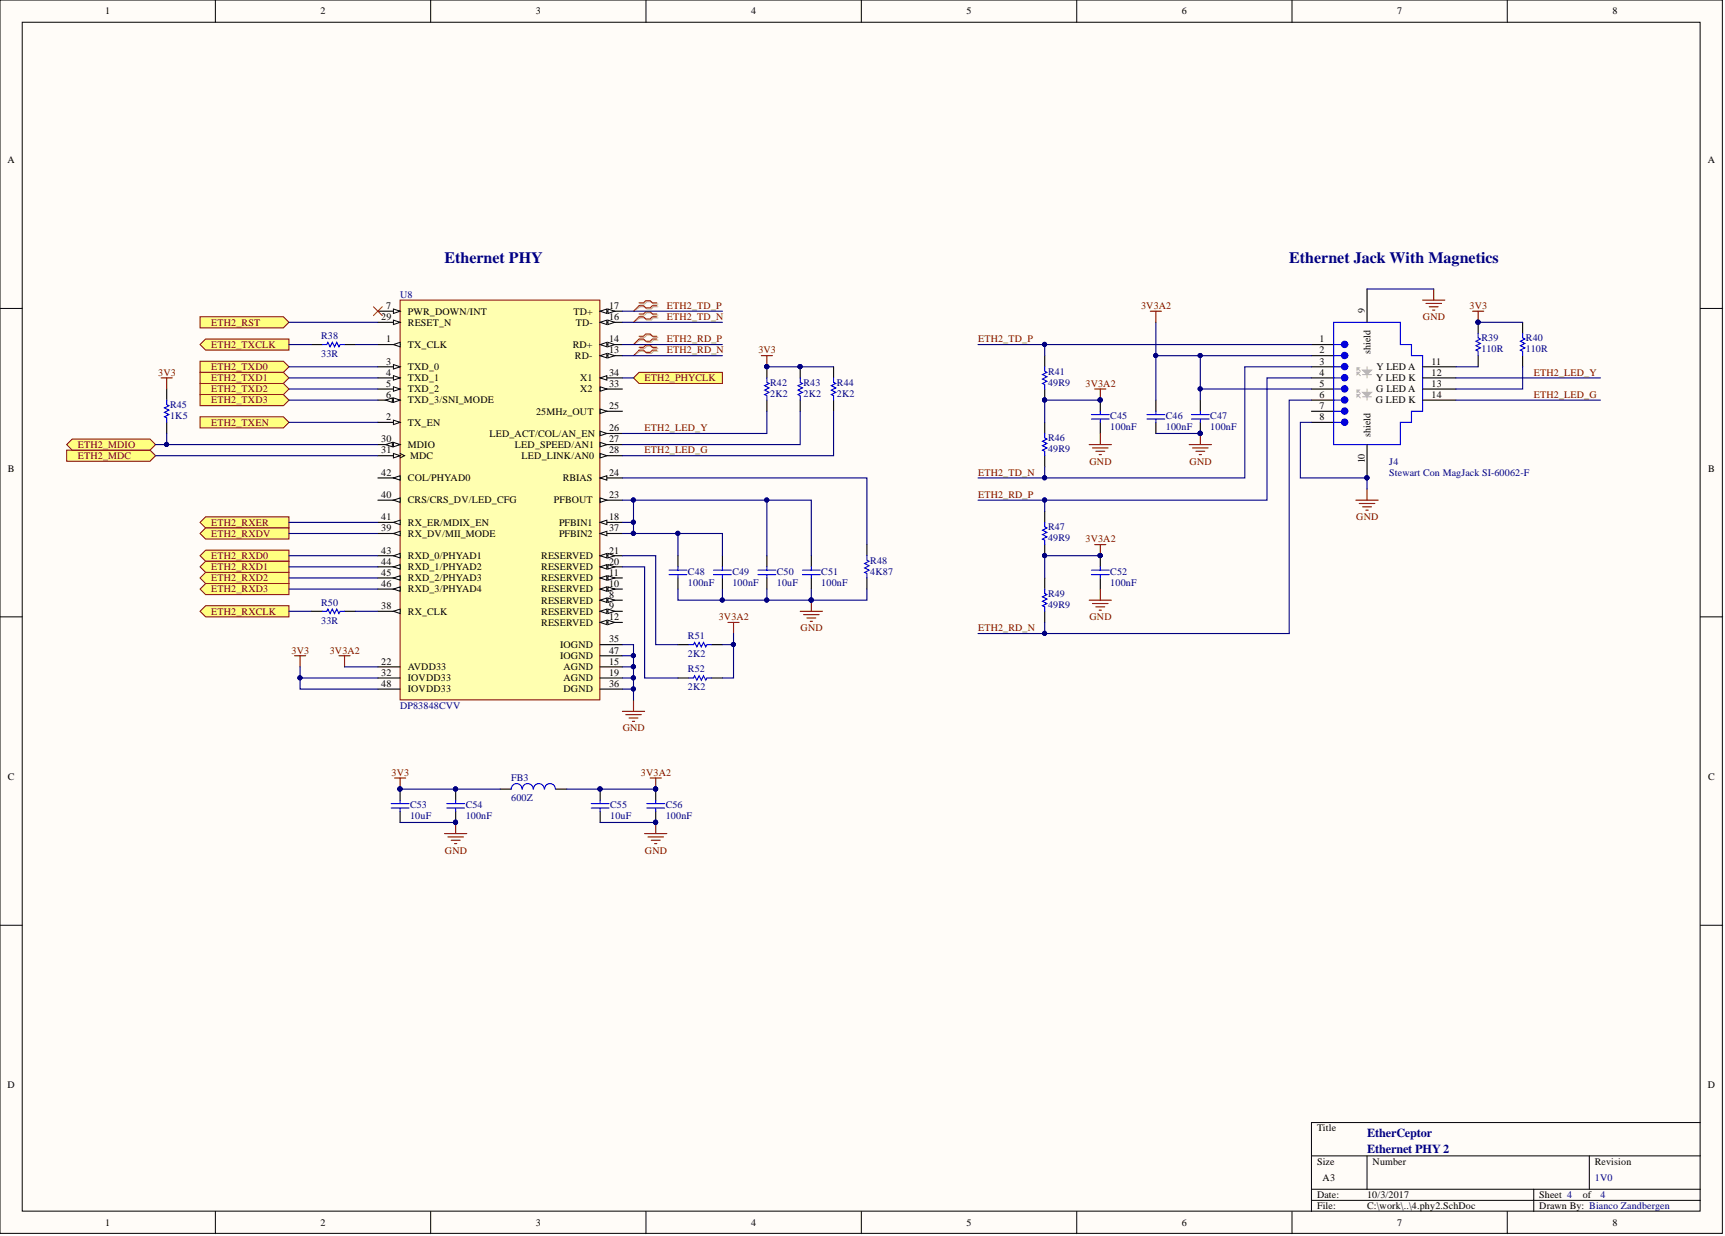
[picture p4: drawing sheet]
<svg xmlns="http://www.w3.org/2000/svg" width="393mm" height="282mm" viewBox="0 0 393 282" stroke-linecap="round" stroke-linejoin="round" font-family="sans-serif">
<defs><g id="words">
<g font-size="3.6" fill="#000080">
<text x="101.4" y="60.1">Ethernet PHY</text>
<text x="294" y="60.1">Ethernet Jack With Magnetics</text>
</g>
<g font-size="2.8" fill="#000080">
<text x="311.7" y="259.2">EtherCeptor</text>
<text x="311.7" y="263">Ethernet PHY 2</text>
</g>
<g font-size="2.3">
<text x="24" y="3.3">1</text>
<text x="73.1" y="3.3">2</text>
<text x="122.2" y="3.3">3</text>
<text x="171.3" y="3.3">4</text>
<text x="220.4" y="3.3">5</text>
<text x="269.5" y="3.3">6</text>
<text x="318.6" y="3.3">7</text>
<text x="367.7" y="3.3">8</text>
<text x="1.7" y="37.2">A</text>
<text x="389.4" y="37.2">A</text>
<text x="88" y="70.5">7</text>
<text x="93" y="71.7">PWR_DOWN/INT</text>
<text x="130.8" y="71.7">TD+</text>
<text x="138.9" y="70.5">17</text>
<text x="311.2" y="71.5" transform="rotate(-90 311.2 71.5)">9</text>
<text x="86.9" y="73">29</text>
<text x="93" y="74.3">RESET_N</text>
<text x="131.3" y="74.3">TD-</text>
<text x="138.9" y="73">16</text>
<text x="88" y="78.1">1</text>
<text x="88" y="83.1">3</text>
<text x="93" y="79.3">TX_CLK</text>
<text x="130.6" y="79.3">RD+</text>
<text x="131.1" y="81.9">RD-</text>
<text x="138.9" y="80.6">13</text>
<text x="138.9" y="78.1">14</text>
<text x="300.9" y="80.6">2</text>
<text x="300.9" y="83.1">3</text>
<text x="300.9" y="78.1">1</text>
<text x="312.5" y="80.8" transform="rotate(-90 312.5 80.8)">shield</text>
<text x="326.4" y="83.1">11</text>
<text x="88" y="85.7">4</text>
<text x="88" y="88.2">5</text>
<text x="93" y="84.4">TXD_0</text>
<text x="93" y="86.9">TXD_1</text>
<text x="93" y="89.5">TXD_2</text>
<text x="132.3" y="86.9">X1</text>
<text x="132.3" y="89.5">X2</text>
<text x="138.9" y="85.7">34</text>
<text x="138.9" y="88.2">33</text>
<text x="300.9" y="85.7">4</text>
<text x="300.9" y="88.2">5</text>
<text x="313.8" y="86.9">Y LED K</text>
<text x="313.8" y="89.5">G LED A</text>
<text x="313.9" y="84.4">Y LED A</text>
<text x="326.4" y="85.7">12</text>
<text x="326.4" y="88.2">13</text>
<text x="88" y="95.8">2</text>
<text x="88" y="90.7">6</text>
<text x="93" y="92">TXD_3/SNI_MODE</text>
<text x="122.2" y="94.5">25MHz_OUT</text>
<text x="138.9" y="93.3">25</text>
<text x="300.9" y="90.7">6</text>
<text x="300.9" y="93.3">7</text>
<text x="300.9" y="95.8">8</text>
<text x="313.7" y="92">G LED K</text>
<text x="326.4" y="90.7">14</text>
<text x="86.9" y="100.9">30</text>
<text x="93" y="97.1">TX_EN</text>
<text x="111.6" y="99.6">LED_ACT/COL/AN_EN</text>
<text x="138.9" y="100.9">27</text>
<text x="138.9" y="98.3">26</text>
<text x="312.5" y="99.6" transform="rotate(-90 312.5 99.6)">shield</text>
<text x="1.8" y="107.6">B</text>
<text x="86.9" y="103.4">31</text>
<text x="93" y="102.1">MDIO</text>
<text x="93.5" y="104.7">MDC</text>
<text x="117.4" y="102.1">LED_SPEED/AN1</text>
<text x="118.9" y="104.7">LED_LINK/AN0</text>
<text x="138.9" y="103.4">28</text>
<text x="311.2" y="105.7" transform="rotate(-90 311.2 105.7)">10</text>
<text x="389.5" y="107.6">B</text>
<text x="86.9" y="113.6">40</text>
<text x="86.9" y="108.5">42</text>
<text x="93" y="109.8">COL/PHYAD0</text>
<text x="128.3" y="109.8">RBIAS</text>
<text x="138.9" y="108.5">24</text>
<text x="138.9" y="113.6">23</text>
<text x="86.9" y="118.6">41</text>
<text x="93" y="119.9">RX_ER/MDIX_EN</text>
<text x="93" y="114.8">CRS/CRS_DV/LED_CFG</text>
<text x="126.3" y="114.8">PFBOUT</text>
<text x="127.5" y="119.9">PFBIN1</text>
<text x="138.9" y="118.6">18</text>
<text x="86.9" y="121.2">39</text>
<text x="93" y="122.4">RX_DV/MII_MODE</text>
<text x="127.5" y="122.4">PFBIN2</text>
<text x="138.9" y="121.2">37</text>
<text x="86.9" y="126.2">43</text>
<text x="86.9" y="128.8">44</text>
<text x="86.9" y="131.3">45</text>
<text x="93" y="127.5">RXD_0/PHYAD1</text>
<text x="93" y="130">RXD_1/PHYAD2</text>
<text x="123.4" y="130">RESERVED</text>
<text x="123.4" y="127.5">RESERVED</text>
<text x="138.9" y="131.3">11</text>
<text x="138.9" y="128.8">20</text>
<text x="138.9" y="126.2">21</text>
<text x="86.9" y="133.8">46</text>
<text x="93" y="132.6">RXD_2/PHYAD3</text>
<text x="93" y="135.1">RXD_3/PHYAD4</text>
<text x="123.4" y="137.6">RESERVED</text>
<text x="123.4" y="135.1">RESERVED</text>
<text x="123.4" y="132.6">RESERVED</text>
<text x="138.9" y="136.4">8</text>
<text x="138.9" y="133.8">10</text>
<text x="86.9" y="138.9">38</text>
<text x="93" y="140.2">RX_CLK</text>
<text x="123.4" y="140.2">RESERVED</text>
<text x="123.4" y="142.7">RESERVED</text>
<text x="138.9" y="138.9">9</text>
<text x="138.9" y="141.4">12</text>
<text x="127.7" y="147.8">IOGND</text>
<text x="138.9" y="146.5">35</text>
<text x="138.9" y="149">47</text>
<text x="86.9" y="154.1">32</text>
<text x="86.9" y="151.6">22</text>
<text x="93" y="155.4">IOVDD33</text>
<text x="93" y="152.8">AVDD33</text>
<text x="127.7" y="150.3">IOGND</text>
<text x="128.5" y="152.8">AGND</text>
<text x="128.5" y="155.4">AGND</text>
<text x="138.9" y="151.6">15</text>
<text x="138.9" y="154.1">19</text>
<text x="86.9" y="156.6">48</text>
<text x="93" y="157.9">IOVDD33</text>
<text x="128.5" y="157.9">DGND</text>
<text x="138.9" y="156.6">36</text>
<text x="1.8" y="177.8">C</text>
<text x="389.5" y="177.8">C</text>
<text x="1.7" y="248.2">D</text>
<text x="389.4" y="248.2">D</text>
<text x="300.3" y="258">Title</text>
<text x="300.3" y="265.6">Size</text>
<text x="301.6" y="269.4">A3</text>
<text x="313" y="265.6">Number</text>
<text x="363.7" y="265.6">Revision</text>
<text x="300.3" y="273.2">Date:</text>
<text x="300.3" y="275.8">File:</text>
<text x="311.7" y="273.2">10/3/2017</text>
<text x="311.7" y="275.8">C:\work\..\4.phy2.SchDoc</text>
<text x="351" y="273.2">Sheet 4</text>
<text x="351" y="275.8">Drawn By: Bianco Zandbergen</text>
<text x="360.9" y="273.2">of</text>
<text x="24" y="279.6">1</text>
<text x="73.1" y="279.6">2</text>
<text x="122.2" y="279.6">3</text>
<text x="171.3" y="279.6">4</text>
<text x="220.4" y="279.6">5</text>
<text x="269.5" y="279.6">6</text>
<text x="318.6" y="279.6">7</text>
<text x="367.7" y="279.6">8</text>
</g>
<g font-size="2.3" fill="#000080">
<text x="91.2" y="67.9">U8</text>
<text x="73.2" y="77.3">R38</text>
<text x="337.8" y="77.8">R39</text>
<text x="348" y="77.8">R40</text>
<text x="73.2" y="81.4">33R</text>
<text x="337.8" y="80.4">110R</text>
<text x="348" y="80.4">110R</text>
<text x="175.6" y="88">R42</text>
<text x="183.2" y="88">R43</text>
<text x="190.8" y="88">R44</text>
<text x="239" y="88">49R9</text>
<text x="239" y="85.4">R41</text>
<text x="38.8" y="95.6">1K5</text>
<text x="38.8" y="93">R45</text>
<text x="175.6" y="90.5">2K2</text>
<text x="183.2" y="90.5">2K2</text>
<text x="190.8" y="90.5">2K2</text>
<text x="253.2" y="95.6">C45</text>
<text x="265.8" y="95.6">C46</text>
<text x="276" y="95.6">C47</text>
<text x="239" y="100.6">R46</text>
<text x="253.2" y="98.1">100nF</text>
<text x="265.8" y="98.1">100nF</text>
<text x="276" y="98.1">100nF</text>
<text x="239" y="103.2">49R9</text>
<text x="316.8" y="106">J4</text>
<text x="316.8" y="108.5">Stewart Con MagJack SI-60062-F</text>
<text x="239" y="123.4">49R9</text>
<text x="239" y="120.9">R47</text>
<text x="156.9" y="131">C48</text>
<text x="167" y="131">C49</text>
<text x="177.1" y="131">C50</text>
<text x="187.3" y="131">C51</text>
<text x="198.4" y="131">4K87</text>
<text x="198.4" y="128.5">R48</text>
<text x="253.2" y="131">C52</text>
<text x="156.9" y="133.6">100nF</text>
<text x="167" y="133.6">100nF</text>
<text x="177.1" y="133.6">10uF</text>
<text x="187.3" y="133.6">100nF</text>
<text x="239" y="136.1">R49</text>
<text x="253.2" y="133.6">100nF</text>
<text x="73.2" y="142.2">33R</text>
<text x="73.2" y="138.1">R50</text>
<text x="239" y="138.6">49R9</text>
<text x="156.9" y="149.8">2K2</text>
<text x="156.9" y="145.7">R51</text>
<text x="156.9" y="153.3">R52</text>
<text x="91.2" y="161.7">DP83848CVV</text>
<text x="156.9" y="157.4">2K2</text>
<text x="116.6" y="178.2">FB3</text>
<text x="93.5" y="184.3">C53</text>
<text x="106.2" y="184.3">C54</text>
<text x="116.6" y="182.8">600Z</text>
<text x="139.1" y="184.3">C55</text>
<text x="151.8" y="184.3">C56</text>
<text x="93.5" y="186.8">10uF</text>
<text x="106.2" y="186.8">100nF</text>
<text x="139.1" y="186.8">10uF</text>
<text x="151.8" y="186.8">100nF</text>
<text x="363.7" y="269.4">1V0</text>
<text x="364.9" y="273.2">4</text>
</g>
<g font-size="2.3" fill="#800000">
<text x="152.1" y="70.5">ETH2_TD_P</text>
<text x="260.2" y="70.5">3V3A2</text>
<text x="335.1" y="70.5">3V3</text>
<text x="48.2" y="74.3">ETH2_RST</text>
<text x="152.1" y="73">ETH2_TD_N</text>
<text x="324.5" y="73">GND</text>
<text x="48.2" y="79.3">ETH2_TXCLK</text>
<text x="152.1" y="78.1">ETH2_RD_P</text>
<text x="152.1" y="80.6">ETH2_RD_N</text>
<text x="172.9" y="80.6">3V3</text>
<text x="223" y="78.1">ETH2_TD_P</text>
<text x="36.1" y="85.7">3V3</text>
<text x="48.2" y="84.4">ETH2_TXD0</text>
<text x="48.2" y="86.9">ETH2_TXD1</text>
<text x="48.2" y="89.5">ETH2_TXD2</text>
<text x="147" y="86.9">ETH2_PHYCLK</text>
<text x="247.5" y="88.2">3V3A2</text>
<text x="349.7" y="85.7">ETH2_LED_Y</text>
<text x="48.2" y="92">ETH2_TXD3</text>
<text x="349.7" y="90.7">ETH2_LED_G</text>
<text x="48.2" y="97.1">ETH2_TXEN</text>
<text x="147" y="98.3">ETH2_LED_Y</text>
<text x="17.7" y="104.7">ETH2_MDC</text>
<text x="17.7" y="102.1">ETH2_MDIO</text>
<text x="147" y="103.4">ETH2_LED_G</text>
<text x="248.4" y="106">GND</text>
<text x="271.3" y="106">GND</text>
<text x="223" y="108.5">ETH2_TD_N</text>
<text x="223" y="113.6">ETH2_RD_P</text>
<text x="48.2" y="119.9">ETH2_RXER</text>
<text x="309.3" y="118.6">GND</text>
<text x="48.2" y="122.4">ETH2_RXDV</text>
<text x="247.5" y="123.7">3V3A2</text>
<text x="48.2" y="127.5">ETH2_RXD0</text>
<text x="48.2" y="130">ETH2_RXD1</text>
<text x="48.2" y="132.6">ETH2_RXD2</text>
<text x="48.2" y="135.1">ETH2_RXD3</text>
<text x="48.2" y="140.2">ETH2_RXCLK</text>
<text x="163.9" y="141.4">3V3A2</text>
<text x="182.6" y="144">GND</text>
<text x="223" y="144">ETH2_RD_N</text>
<text x="248.4" y="141.4">GND</text>
<text x="66.5" y="149">3V3</text>
<text x="75.2" y="149">3V3A2</text>
<text x="142" y="166.8">GND</text>
<text x="89.3" y="176.9">3V3</text>
<text x="146.1" y="176.9">3V3A2</text>
<text x="101.5" y="194.7">GND</text>
<text x="147.1" y="194.7">GND</text>
</g>
</g></defs>
<g fill="#fffcf8" stroke="#000" stroke-width=".23">
<path d="M0 0h392.7v281.3h-392.7z"/>
<path d="M5.1 5.1h382.6v271.1h-382.6z"/>
</g>
<g fill="none" stroke="#000" stroke-width=".23">
<path d="M49.1 0v5.1M98.2 0v5.1M147.3 0v5.1M196.4 0v5.1M245.5 0v5.1M294.6 0v5.1M343.7 0v5.1M0 70.3h5.1M387.7 70.3h5.1M0 140.7h5.1M387.7 140.7h5.1M0 211h5.1"/>
<path d="M387.7 211h5.1M387.7 256h-88.7v20.3M49.1 276.3v5M98.2 276.3v5M147.3 276.3v5M196.4 276.3v5M245.5 276.3v5M294.6 276.3v5M299 263.6h88.7M299 271.2h88.7M299 273.7h88.7M311.7 263.6v7.6"/>
<path d="M343.7 276.3v5M349.7 271.2v5.1M362.4 263.6v7.6"/>
</g>
<path d="M91.2 68.4h45.6v91.2h-45.6z" fill="#ffffb0" stroke="#800000" stroke-width=".23"/>
<path d="M86.2 103.9h5" fill="none" stroke="#000" stroke-width=".25"/>
<path d="M91.2 103.4l1 .5-1 .5" fill="none" stroke="#000" stroke-width=".23"/>
<path d="M89.7 103.4l1.5 .5-1.5 .5z" fill="#fffcf8"/>
<path d="M89.7 103.4l1.5 .5-1.5 .5z" fill="none" stroke="#000" stroke-width=".23"/>
<path d="M86.2 101.4h5" fill="none" stroke="#000" stroke-width=".25"/>
<path d="M89.7 100.9l1.5 .5-1.5 .5z" fill="#fffcf8"/>
<path d="M89.7 100.9l1.5 .5-1.5 .5z" fill="none" stroke="#000" stroke-width=".23"/>
<path d="M87.9 101.4l1.6-.5v1z" fill="#fffcf8"/>
<path d="M87.9 101.4l1.6-.5v1z" fill="none" stroke="#000" stroke-width=".23"/>
<path d="M86.2 78.6h5" fill="none" stroke="#000" stroke-width=".25"/>
<path d="M89.7 78.6l1.5-.5v1z" fill="#fffcf8"/>
<path d="M89.7 78.6l1.5-.5v1z" fill="none" stroke="#000" stroke-width=".23"/>
<path d="M86.2 96.3h5" fill="none" stroke="#000" stroke-width=".25"/>
<path d="M89.7 95.8l1.5 .5-1.5 .5z" fill="#fffcf8"/>
<path d="M89.7 95.8l1.5 .5-1.5 .5z" fill="none" stroke="#000" stroke-width=".23"/>
<path d="M86.2 83.6h5" fill="none" stroke="#000" stroke-width=".25"/>
<path d="M89.7 83.1l1.5 .5-1.5 .6z" fill="#fffcf8"/>
<path d="M89.7 83.1l1.5 .5-1.5 .6z" fill="none" stroke="#000" stroke-width=".23"/>
<path d="M86.2 86.2h5" fill="none" stroke="#000" stroke-width=".25"/>
<path d="M89.7 85.7l1.5 .5-1.5 .5z" fill="#fffcf8"/>
<path d="M89.7 85.7l1.5 .5-1.5 .5z" fill="none" stroke="#000" stroke-width=".23"/>
<path d="M86.2 88.7h5" fill="none" stroke="#000" stroke-width=".25"/>
<path d="M89.7 88.2l1.5 .5-1.5 .5z" fill="#fffcf8"/>
<path d="M89.7 88.2l1.5 .5-1.5 .5z" fill="none" stroke="#000" stroke-width=".23"/>
<path d="M86.2 91.3h5" fill="none" stroke="#000" stroke-width=".25"/>
<path d="M89.7 90.7l1.5 .6-1.5 .5z" fill="#fffcf8"/>
<path d="M89.7 90.7l1.5 .6-1.5 .5z" fill="none" stroke="#000" stroke-width=".23"/>
<path d="M87.9 91.3l1.6-.6v1.1z" fill="#fffcf8"/>
<path d="M87.9 91.3l1.6-.6v1.1z" fill="none" stroke="#000" stroke-width=".23"/>
<path d="M86.2 139.4h5" fill="none" stroke="#000" stroke-width=".25"/>
<path d="M89.7 139.4l1.5-.5v1z" fill="#fffcf8"/>
<path d="M89.7 139.4l1.5-.5v1z" fill="none" stroke="#000" stroke-width=".23"/>
<path d="M86.2 121.7h5" fill="none" stroke="#000" stroke-width=".25"/>
<path d="M89.7 121.7l1.5-.5v1z" fill="#fffcf8"/>
<path d="M89.7 121.7l1.5-.5v1z" fill="none" stroke="#000" stroke-width=".23"/>
<path d="M86.2 119.1h5" fill="none" stroke="#000" stroke-width=".25"/>
<path d="M89.7 119.1l1.5-.5v1z" fill="#fffcf8"/>
<path d="M89.7 119.1l1.5-.5v1z" fill="none" stroke="#000" stroke-width=".23"/>
<path d="M86.2 126.7h5" fill="none" stroke="#000" stroke-width=".25"/>
<path d="M89.7 126.7l1.5-.5v1z" fill="#fffcf8"/>
<path d="M89.7 126.7l1.5-.5v1z" fill="none" stroke="#000" stroke-width=".23"/>
<path d="M86.2 129.3h5" fill="none" stroke="#000" stroke-width=".25"/>
<path d="M89.7 129.3l1.5-.5v1z" fill="#fffcf8"/>
<path d="M89.7 129.3l1.5-.5v1z" fill="none" stroke="#000" stroke-width=".23"/>
<path d="M86.2 131.8h5" fill="none" stroke="#000" stroke-width=".25"/>
<path d="M89.7 131.8l1.5-.5v1z" fill="#fffcf8"/>
<path d="M89.7 131.8l1.5-.5v1z" fill="none" stroke="#000" stroke-width=".23"/>
<path d="M86.2 134.3h5" fill="none" stroke="#000" stroke-width=".25"/>
<path d="M89.7 134.3l1.5-.5v1z" fill="#fffcf8"/>
<path d="M89.7 134.3l1.5-.5v1z" fill="none" stroke="#000" stroke-width=".23"/>
<path d="M86.2 114.1h5" fill="none" stroke="#000" stroke-width=".25"/>
<path d="M89.7 114.1l1.5-.5v1z" fill="#fffcf8"/>
<path d="M89.7 114.1l1.5-.5v1z" fill="none" stroke="#000" stroke-width=".23"/>
<path d="M86.2 109h5" fill="none" stroke="#000" stroke-width=".25"/>
<path d="M89.7 109l1.5-.5v1z" fill="#fffcf8"/>
<path d="M89.7 109l1.5-.5v1z" fill="none" stroke="#000" stroke-width=".23"/>
<path d="M136.9 86.2h5" fill="none" stroke="#000" stroke-width=".25"/>
<path d="M136.9 86.2l1.5-.5v1z" fill="#fffcf8"/>
<path d="M136.9 86.2l1.5-.5v1z" fill="none" stroke="#000" stroke-width=".23"/>
<path d="M136.9 88.7h5" fill="none" stroke="#000" stroke-width=".25"/>
<path d="M136.9 88.2l1.5 .5-1.5 .5z" fill="#fffcf8"/>
<path d="M136.9 88.2l1.5 .5-1.5 .5z" fill="none" stroke="#000" stroke-width=".23"/>
<path d="M136.9 93.8h5" fill="none" stroke="#000" stroke-width=".25"/>
<path d="M136.9 93.3l1.5 .5-1.5 .5z" fill="#fffcf8"/>
<path d="M136.9 93.3l1.5 .5-1.5 .5z" fill="none" stroke="#000" stroke-width=".23"/>
<path d="M136.9 103.9h5" fill="none" stroke="#000" stroke-width=".25"/>
<path d="M136.9 103.4l1.5 .5-1.5 .5z" fill="#fffcf8"/>
<path d="M136.9 103.4l1.5 .5-1.5 .5z" fill="none" stroke="#000" stroke-width=".23"/>
<path d="M136.9 101.4h5" fill="none" stroke="#000" stroke-width=".25"/>
<path d="M136.9 100.9l1.5 .5-1.5 .5z" fill="#fffcf8"/>
<path d="M136.9 100.9l1.5 .5-1.5 .5z" fill="none" stroke="#000" stroke-width=".23"/>
<path d="M136.9 98.9h5" fill="none" stroke="#000" stroke-width=".25"/>
<path d="M136.9 98.3l1.5 .6-1.5 .5z" fill="#fffcf8"/>
<path d="M136.9 98.3l1.5 .6-1.5 .5z" fill="none" stroke="#000" stroke-width=".23"/>
<path d="M86.2 73.5h5" fill="none" stroke="#000" stroke-width=".25"/>
<path d="M89.7 73l1.5 .5-1.5 .5z" fill="#fffcf8"/>
<path d="M89.7 73l1.5 .5-1.5 .5z" fill="none" stroke="#000" stroke-width=".23"/>
<path d="M86.2 71h5" fill="none" stroke="#000" stroke-width=".25"/>
<path d="M89.7 70.5l1.5 .5-1.5 .5z" fill="#fffcf8"/>
<path d="M89.7 70.5l1.5 .5-1.5 .5z" fill="none" stroke="#000" stroke-width=".23"/>
<path d="M136.9 73.5h5" fill="none" stroke="#000" stroke-width=".25"/>
<path d="M136.9 73.5l1.5-.5v1z" fill="#fffcf8"/>
<path d="M136.9 73.5l1.5-.5v1z" fill="none" stroke="#000" stroke-width=".23"/>
<path d="M138.6 73l1.5 .5-1.5 .5z" fill="#fffcf8"/>
<path d="M138.6 73l1.5 .5-1.5 .5z" fill="none" stroke="#000" stroke-width=".23"/>
<path d="M136.9 71h5" fill="none" stroke="#000" stroke-width=".25"/>
<path d="M136.9 71l1.5-.5v1z" fill="#fffcf8"/>
<path d="M136.9 71l1.5-.5v1z" fill="none" stroke="#000" stroke-width=".23"/>
<path d="M138.6 70.5l1.5 .5-1.5 .5z" fill="#fffcf8"/>
<path d="M138.6 70.5l1.5 .5-1.5 .5z" fill="none" stroke="#000" stroke-width=".23"/>
<path d="M136.9 81.1h5" fill="none" stroke="#000" stroke-width=".25"/>
<path d="M136.9 81.1l1.5-.5v1z" fill="#fffcf8"/>
<path d="M136.9 81.1l1.5-.5v1z" fill="none" stroke="#000" stroke-width=".23"/>
<path d="M138.6 80.6l1.5 .5-1.5 .5z" fill="#fffcf8"/>
<path d="M138.6 80.6l1.5 .5-1.5 .5z" fill="none" stroke="#000" stroke-width=".23"/>
<path d="M136.9 78.6h5" fill="none" stroke="#000" stroke-width=".25"/>
<path d="M136.9 78.6l1.5-.5v1z" fill="#fffcf8"/>
<path d="M136.9 78.6l1.5-.5v1z" fill="none" stroke="#000" stroke-width=".23"/>
<path d="M138.6 78.1l1.5 .5-1.5 .5z" fill="#fffcf8"/>
<path d="M138.6 78.1l1.5 .5-1.5 .5z" fill="none" stroke="#000" stroke-width=".23"/>
<path d="M136.9 109h5" fill="none" stroke="#000" stroke-width=".25"/>
<path d="M136.9 109l1.5-.5v1z" fill="#fffcf8"/>
<path d="M136.9 109l1.5-.5v1z" fill="none" stroke="#000" stroke-width=".23"/>
<path d="M136.9 114.1h5" fill="none" stroke="#000" stroke-width=".25"/>
<path d="M136.9 113.6l1.5 .5-1.5 .5z" fill="#fffcf8"/>
<path d="M136.9 113.6l1.5 .5-1.5 .5z" fill="none" stroke="#000" stroke-width=".23"/>
<path d="M136.9 119.1h5" fill="none" stroke="#000" stroke-width=".25"/>
<path d="M136.9 119.1l1.5-.5v1z" fill="#fffcf8"/>
<path d="M136.9 119.1l1.5-.5v1z" fill="none" stroke="#000" stroke-width=".23"/>
<path d="M136.9 121.7h5" fill="none" stroke="#000" stroke-width=".25"/>
<path d="M136.9 121.7l1.5-.5v1z" fill="#fffcf8"/>
<path d="M136.9 121.7l1.5-.5v1z" fill="none" stroke="#000" stroke-width=".23"/>
<path d="M136.9 136.9h5" fill="none" stroke="#000" stroke-width=".25"/>
<path d="M136.9 136.9l1.5-.5v1z" fill="#fffcf8"/>
<path d="M136.9 136.9l1.5-.5v1z" fill="none" stroke="#000" stroke-width=".23"/>
<path d="M138.6 136.4l1.5 .5-1.5 .5z" fill="#fffcf8"/>
<path d="M138.6 136.4l1.5 .5-1.5 .5z" fill="none" stroke="#000" stroke-width=".23"/>
<path d="M136.9 139.4h5" fill="none" stroke="#000" stroke-width=".25"/>
<path d="M136.9 139.4l1.5-.5v1z" fill="#fffcf8"/>
<path d="M136.9 139.4l1.5-.5v1z" fill="none" stroke="#000" stroke-width=".23"/>
<path d="M138.6 138.9l1.5 .5-1.5 .5z" fill="#fffcf8"/>
<path d="M138.6 138.9l1.5 .5-1.5 .5z" fill="none" stroke="#000" stroke-width=".23"/>
<path d="M136.9 134.3h5" fill="none" stroke="#000" stroke-width=".25"/>
<path d="M136.9 134.3l1.5-.5v1z" fill="#fffcf8"/>
<path d="M136.9 134.3l1.5-.5v1z" fill="none" stroke="#000" stroke-width=".23"/>
<path d="M138.6 133.8l1.5 .5-1.5 .5z" fill="#fffcf8"/>
<path d="M138.6 133.8l1.5 .5-1.5 .5z" fill="none" stroke="#000" stroke-width=".23"/>
<path d="M136.9 131.8h5" fill="none" stroke="#000" stroke-width=".25"/>
<path d="M136.9 131.8l1.5-.5v1z" fill="#fffcf8"/>
<path d="M136.9 131.8l1.5-.5v1z" fill="none" stroke="#000" stroke-width=".23"/>
<path d="M138.6 131.3l1.5 .5-1.5 .5z" fill="#fffcf8"/>
<path d="M138.6 131.3l1.5 .5-1.5 .5z" fill="none" stroke="#000" stroke-width=".23"/>
<path d="M136.9 141.9h5" fill="none" stroke="#000" stroke-width=".25"/>
<path d="M136.9 141.9l1.5-.5v1z" fill="#fffcf8"/>
<path d="M136.9 141.9l1.5-.5v1z" fill="none" stroke="#000" stroke-width=".23"/>
<path d="M138.6 141.4l1.5 .5-1.5 .5z" fill="#fffcf8"/>
<path d="M138.6 141.4l1.5 .5-1.5 .5z" fill="none" stroke="#000" stroke-width=".23"/>
<path d="M136.9 129.3h5" fill="none" stroke="#000" stroke-width=".25"/>
<path d="M136.9 129.3l1.5-.5v1z" fill="#fffcf8"/>
<path d="M136.9 129.3l1.5-.5v1z" fill="none" stroke="#000" stroke-width=".23"/>
<path d="M138.6 128.8l1.5 .5-1.5 .5z" fill="#fffcf8"/>
<path d="M138.6 128.8l1.5 .5-1.5 .5z" fill="none" stroke="#000" stroke-width=".23"/>
<path d="M136.9 126.7h5" fill="none" stroke="#000" stroke-width=".25"/>
<path d="M136.9 126.7l1.5-.5v1z" fill="#fffcf8"/>
<path d="M136.9 126.7l1.5-.5v1z" fill="none" stroke="#000" stroke-width=".23"/>
<path d="M138.6 126.2l1.5 .5-1.5 .5z" fill="#fffcf8"/>
<path d="M138.6 126.2l1.5 .5-1.5 .5z" fill="none" stroke="#000" stroke-width=".23"/>
<path d="M71 78.6h2.5M78.6 78.6h2.5M86.2 154.6h5M86.2 157.2h5M86.2 152.1h5M136.9 154.6h5M136.9 157.2h5M136.9 147h5M136.9 149.5h5M136.9 152.1h5" fill="none" stroke="#000" stroke-width=".25"/>
<path d="M73.5 78.6h1l.3-.5 .5 1 .5-1 .5 1 .5-1 .5 1 .2-.5h1.1" fill="none" stroke="#00f" stroke-width=".25"/>
<g fill="#ffff80" stroke="#800000" stroke-width=".23">
<path d="M46.9 77.3h19v2.5h-19l-1.3-1.2z" fill-rule="evenodd"/>
<path d="M45.6 72.2h19l1.3 1.3-1.3 1.3h-19z" fill-rule="evenodd"/>
<path d="M45.6 82.4h19l1.3 1.2-1.3 1.3h-19z" fill-rule="evenodd"/>
<path d="M45.6 84.9h19l1.3 1.3-1.3 1.2h-19z" fill-rule="evenodd"/>
<path d="M45.6 87.4h19l1.3 1.3-1.3 1.3h-19z" fill-rule="evenodd"/>
<path d="M45.6 90h19l1.3 1.3-1.3 1.2h-19z" fill-rule="evenodd"/>
<path d="M45.6 95.1h19l1.3 1.2-1.3 1.3h-19z" fill-rule="evenodd"/>
<path d="M15.2 102.7h19l1.3 1.2-1.3 1.3h-19z" fill-rule="evenodd"/>
<path d="M16.5 100.1h17.7l1.3 1.3-1.3 1.3h-17.7l-1.3-1.3z" fill-rule="evenodd"/>
</g>
<path d="M38 88.7v2.6M38 96.3v2.6" fill="none" stroke="#000" stroke-width=".25"/>
<path d="M38 91.3v1l.5 .2-1 .5 1 .5-1 .5 1 .5-1 .6 .5 .2v1" fill="none" stroke="#00f" stroke-width=".25"/>
<path d="M36.7 86.2h2.6M38 86.2v2.5" fill="none" stroke="#800000" stroke-width=".25"/>
<g fill="#ffff80" stroke="#800000" stroke-width=".23">
<path d="M46.9 117.9h19v2.5h-19l-1.3-1.3z" fill-rule="evenodd"/>
<path d="M46.9 120.4h19v2.5h-19l-1.3-1.2z" fill-rule="evenodd"/>
<path d="M46.9 125.5h19v2.5h-19l-1.3-1.3z" fill-rule="evenodd"/>
<path d="M46.9 128h19v2.5h-19l-1.3-1.2z" fill-rule="evenodd"/>
<path d="M46.9 130.5h19v2.6h-19l-1.3-1.3z" fill-rule="evenodd"/>
<path d="M46.9 133.1h19v2.5h-19l-1.3-1.3z" fill-rule="evenodd"/>
<path d="M46.9 138.1h19v2.6h-19l-1.3-1.3z" fill-rule="evenodd"/>
</g>
<path d="M71 139.4h2.5M78.6 139.4h2.5M91.2 180v2.5M103.9 180v2.5M114 180h2.6M126.7 180h2.5M136.9 180v2.5M149.5 180v2.5M91.2 185v2.6M103.9 185v2.6M136.9 185v2.6M149.5 185v2.6" fill="none" stroke="#000" stroke-width=".25"/>
<g fill="none" stroke="#00f" stroke-width=".25">
<path d="M73.5 139.4h1l.3-.5 .5 1 .5-1 .5 1 .5-1 .5 1 .2-.5h1.1M119 180a1.23 1.23 0 0 0-1.2-1.3 1.23 1.23 0 0 0-1.2 1.3M121.6 180a1.23 1.23 0 0 0-1.3-1.3 1.23 1.23 0 0 0-1.2 1.3M124.1 180a1.23 1.23 0 0 0-1.2-1.3 1.23 1.23 0 0 0-1.3 1.3M126.6 180a1.23 1.23 0 0 0-1.2-1.3 1.23 1.23 0 0 0-1.2 1.3M89.2 183.3h4.1M89.2 184.3h4.1M91.2 182.5v.8M91.2 184.3v.7M101.9 183.3h4M101.9 184.3h4M103.9 182.5v.8"/>
<path d="M103.9 184.3v.7M134.8 183.3h4.1M134.8 184.3h4.1M136.9 182.5v.8M136.9 184.3v.7M147.5 183.3h4.1M147.5 184.3h4.1M149.5 182.5v.8M149.5 184.3v.7"/>
</g>
<g fill="#000080" stroke="#000080" stroke-width=".23">
<circle cx="91.2" cy="179.9" r=".47"/>
<circle cx="103.9" cy="187.5" r=".47"/>
<circle cx="103.9" cy="179.9" r=".47"/>
<circle cx="136.8" cy="179.9" r=".47"/>
<circle cx="149.5" cy="187.5" r=".47"/>
<circle cx="149.5" cy="179.9" r=".47"/>
</g>
<g fill="none" stroke="#800000" stroke-width=".25">
<path d="M67.2 149.5h2.5M68.4 149.5v2.6M77.3 149.5h2.5M78.6 149.5v2.6M90 177.4h2.5M91.2 177.4v2.6M148.3 177.4h2.5M149.5 177.4v2.6M101.4 190.1h5M102.1 190.9h3.6M102.9 191.6h2M103.7 192.4h.5"/>
<path d="M103.9 187.6v2.5M147 190.1h5.1M147.8 190.9h3.5M148.5 191.6h2M149.3 192.4h.5M149.5 187.6v2.5"/>
</g>
<path d="M146 69.3h1l.5-.5h1l.5 .5h1M146 70h1l.5 .5h1l.5-.5h1M146 71.9h1l.5-.5h1l.5 .5h1M146 72.5h1l.5 .5h1l.5-.5h1M146 76.9h1l.5-.5h1l.5 .5h1M146 77.6h1l.5 .5h1l.5-.5h1M146 79.5h1l.5-.5h1l.5 .5h1M146 80.1h1l.5 .5h1l.5-.5h1" fill="none" stroke="#d0a19e" stroke-width=".25"/>
<path d="M146 70l-1.5 1M146 72.5l-1.5 1M146 77.6l-1.5 1M146 80.1l-1.5 1" fill="none" stroke="#d0a19e" stroke-width=".23"/>
<path d="M145.7 69.1h1l.5-.5h1.1l.5 .5h1M145.7 69.7h1l.5 .5h1.1l.5-.5h1M145.7 71.6h1l.5-.5h1.1l.5 .5h1M145.7 72.2h1l.5 .5h1.1l.5-.5h1M145.7 76.7h1l.5-.5h1.1l.5 .5h1M145.7 77.3h1l.5 .5h1.1l.5-.5h1M145.7 79.2h1l.5-.5h1.1l.5 .5h1M145.7 79.8h1l.5 .6h1.1l.5-.6h1" fill="none" stroke="#f00" stroke-width=".25"/>
<path d="M145.7 69.7l-1.2 1.3M145.7 72.2l-1.2 1.3M145.7 77.3l-1.2 1.3M145.7 79.8l-1.2 1.3" fill="none" stroke="#f00" stroke-width=".23"/>
<path d="M145.7 84.9h19v2.5h-19l-1.2-1.2z" fill-rule="evenodd" fill="#ffff80" stroke="#800000" stroke-width=".23"/>
<g fill="none" stroke="#000" stroke-width=".25">
<path d="M299 78.6h5.1M174.9 83.6v2.6M174.9 91.3v2.5M182.5 83.6v2.6M182.5 91.3v2.5M190.1 83.6v2.6M190.1 91.3v2.5M299 81.1h5.1M299 83.6h5.1M299 86.2h5.1M299 88.7h5.1M299 91.3h5.1"/>
<path d="M299 93.8h5.1M299 96.3h5.1M154.6 126.7v2.6M154.6 131.8v2.5M164.7 126.7v2.6M164.7 131.8v2.5M174.9 126.7v2.6M174.9 131.8v2.5M185 126.7v2.6M185 131.8v2.5M197.7 124.2v2.5M197.7 131.8v2.5"/>
<path d="M154.6 147h2.5M154.6 154.6h2.5M162.2 147h2.5M162.2 154.6h2.5"/>
</g>
<g fill="#000080" stroke="#000080" stroke-width=".23">
<circle cx="174.8" cy="83.6" r=".47"/>
<circle cx="182.4" cy="83.6" r=".47"/>
<circle cx="185" cy="136.8" r=".47"/>
</g>
<g fill="none" stroke="#00f" stroke-width=".25">
<path d="M304.1 73.5h15.2v5.1h2.6v2.5h2.5v12.7h-2.5v2.5h-2.6v5.1h-15.2zM304.1 78.6h1.8M174.9 86.2v1l.5 .2-1 .6 1 .5-1 .5 1 .5-1 .5 .5 .2v1.1M182.5 86.2v1l.5 .2-1 .6 1 .5-1 .5 1 .5-1 .5 .5 .2v1.1M190.1 86.2v1l.5 .2-1 .6 1 .5-1 .5 1 .5-1 .5 .5 .2v1.1M304.1 81.1h1.8M304.1 86.2h1.8M304.1 83.6h1.8M304.1 91.3h1.8M304.1 93.8h1.8M304.1 96.3h1.8M304.1 88.7h1.8"/>
<path d="M152.6 130h4M152.6 131h4M154.6 129.3v.7M154.6 131v.8M162.7 130h4.1M162.7 131h4.1M164.7 129.3v.7M164.7 131v.8M172.8 130h4.1M172.8 131h4.1M174.9 129.3v.7M174.9 131v.8"/>
<path d="M183 130h4M183 131h4M185 129.3v.7M185 131v.8M197.7 126.7v1l.5 .3-1 .5 1 .5-1 .5 1 .5-1 .5 .5 .3v1M157.1 147h1l.3-.5 .5 1 .5-1 .5 1 .5-1 .5 1 .3-.5h1M157.1 154.6h1l.3-.5 .5 1 .5-1 .5 1 .5-1 .5 1 .3-.5h1"/>
</g>
<g fill="none" stroke="#800000" stroke-width=".25">
<path d="M173.6 81.1h2.5M174.9 81.1v2.5M182.5 139.4h5M185 136.9v2.5M144.5 159.7v2.5M166 141.9h2.5M167.3 141.9v2.6M183.2 140.2h3.6M184 140.9h2M184.8 141.7h.5M141.9 162.2h5.1M142.7 163h3.5"/>
<path d="M143.4 163.7h2.1M144.2 164.5h.5"/>
</g>
<g fill="#00f" stroke="#00f" stroke-width=".25">
<circle cx="306.6" cy="81.1" r=".72"/>
<circle cx="306.6" cy="86.1" r=".72"/>
<circle cx="306.6" cy="83.6" r=".72"/>
<circle cx="306.6" cy="78.5" r=".72"/>
<circle cx="306.6" cy="88.7" r=".72"/>
<circle cx="306.6" cy="91.2" r=".72"/>
<circle cx="306.6" cy="93.7" r=".72"/>
<circle cx="306.6" cy="96.3" r=".72"/>
</g>
<path d="M310.7 85.4h2" fill="none" stroke="#beb5b2" stroke-width=".25"/>
<path d="M310.7 84.4h2l-1 1z" fill="#beb5b2"/>
<path d="M309.4 84.9l.8 .8M309.4 83.9l.8 .8M310.7 84.4h2l-1 1zM311.7 83.6v.8M311.7 85.4v.8" fill="none" stroke="#beb5b2" stroke-width=".25"/>
<path d="M309.4 83.9h.5l-.5 .5z" fill="#beb5b2"/>
<path d="M309.4 83.9h.5l-.5 .5z" fill="none" stroke="#beb5b2" stroke-width=".25"/>
<path d="M309.4 84.9h.5l-.5 .5z" fill="#beb5b2"/>
<path d="M309.4 84.9h.5l-.5 .5zM310.7 90.5h2" fill="none" stroke="#beb5b2" stroke-width=".25"/>
<path d="M310.7 89.5h2l-1 1z" fill="#beb5b2"/>
<path d="M309.4 90l.8 .7M309.4 89l.8 .7M310.7 89.5h2l-1 1zM311.7 88.7v.8M311.7 90.5v.8" fill="none" stroke="#beb5b2" stroke-width=".25"/>
<path d="M309.4 89h.5l-.5 .5z" fill="#beb5b2"/>
<path d="M309.4 89h.5l-.5 .5z" fill="none" stroke="#beb5b2" stroke-width=".25"/>
<path d="M309.4 90h.5l-.5 .5z" fill="#beb5b2"/>
<path d="M309.4 90h.5l-.5 .5z" fill="none" stroke="#beb5b2" stroke-width=".25"/>
<g fill="none" stroke="#000" stroke-width=".25">
<path d="M311.7 65.9v7.6M337.1 73.5v2.5M347.2 73.5v2.5M238.2 81.1v2.5M238.2 88.7v2.6M238.2 96.3v2.6M250.9 91.3v2.5M250.9 96.3v2.6M263.6 91.3v2.5M263.6 96.3v2.6M273.7 91.3v2.5M273.7 96.3v2.6"/>
<path d="M324.4 83.6h7.6M324.4 86.2h7.6M324.4 88.7h7.6M324.4 91.3h7.6M337.1 81.1v2.5M347.2 81.1v2.5M238.2 103.9v2.6M238.2 116.6v2.5M311.7 101.4v7.6M238.2 124.2v2.5M238.2 131.8v2.5M238.2 139.4v2.5"/>
<path d="M250.9 126.7v2.6M250.9 131.8v2.5"/>
</g>
<g fill="#000080" stroke="#000080" stroke-width=".23">
<circle cx="311.7" cy="109" r=".47"/>
<circle cx="238.2" cy="91.2" r=".47"/>
<circle cx="250.9" cy="91.2" r=".47"/>
<circle cx="238.2" cy="126.7" r=".47"/>
<circle cx="250.9" cy="126.7" r=".47"/>
<circle cx="38" cy="101.4" r=".47"/>
<circle cx="91.2" cy="179.9" r=".47"/>
<circle cx="103.9" cy="179.9" r=".47"/>
<circle cx="149.5" cy="179.9" r=".47"/>
<circle cx="136.8" cy="179.9" r=".47"/>
<circle cx="103.9" cy="187.5" r=".47"/>
<circle cx="149.5" cy="187.5" r=".47"/>
<circle cx="68.4" cy="154.6" r=".47"/>
<circle cx="174.8" cy="83.6" r=".47"/>
<circle cx="182.4" cy="83.6" r=".47"/>
<circle cx="144.4" cy="114" r=".47"/>
<circle cx="174.8" cy="114" r=".47"/>
<circle cx="144.4" cy="121.6" r=".47"/>
<circle cx="154.6" cy="121.6" r=".47"/>
<circle cx="144.4" cy="119.1" r=".47"/>
<circle cx="185" cy="136.8" r=".47"/>
<circle cx="164.7" cy="136.8" r=".47"/>
<circle cx="174.8" cy="136.8" r=".47"/>
<circle cx="144.4" cy="149.5" r=".47"/>
<circle cx="144.4" cy="152" r=".47"/>
<circle cx="144.4" cy="154.6" r=".47"/>
<circle cx="144.4" cy="157.1" r=".47"/>
<circle cx="167.2" cy="147" r=".47"/>
<circle cx="238.2" cy="109" r=".47"/>
<circle cx="238.2" cy="78.5" r=".47"/>
<circle cx="238.2" cy="144.4" r=".47"/>
<circle cx="238.2" cy="114" r=".47"/>
<circle cx="273.7" cy="98.8" r=".47"/>
<circle cx="273.7" cy="88.7" r=".47"/>
<circle cx="273.7" cy="81.1" r=".47"/>
<circle cx="263.5" cy="81.1" r=".47"/>
<circle cx="337" cy="73.5" r=".47"/>
</g>
<g fill="none" stroke="#00f" stroke-width=".25">
<path d="M337.1 76v1.1l.5 .2-1 .5 1 .5-1 .5 1 .5-1 .5 .5 .3v1M347.2 76v1.1l.5 .2-1 .5 1 .5-1 .5 1 .5-1 .5 .5 .3v1M238.2 83.6v1.1l.5 .2-1 .5 1 .5-1 .5 1 .5-1 .5 .5 .3v1M238.2 98.9v1l.5 .2-1 .5 1 .5-1 .5 1 .5-1 .6 .5 .2v1M248.9 94.5h4M248.9 95.6h4M250.9 93.8v.7M250.9 95.6v.7M261.5 94.5h4.1M261.5 95.6h4.1M263.6 93.8v.7M263.6 95.6v.7"/>
<path d="M271.7 94.5h4M271.7 95.6h4M273.7 93.8v.7M273.7 95.6v.7M238.2 119.1v1l.5 .3-1 .5 1 .5-1 .5 1 .5-1 .5 .5 .3v1M238.2 134.3v1.1l.5 .2-1 .5 1 .5-1 .5 1 .5-1 .5 .5 .3v1M248.9 130h4M248.9 131h4M250.9 129.3v.7M250.9 131v.8"/>
</g>
<g fill="none" stroke="#800000" stroke-width=".25">
<path d="M262.3 71h2.5M263.6 71v2.5M324.4 68.4h5.1M325.2 69.2h3.5M325.9 70h2M326.7 70.7h.5M326.9 65.9v2.5M335.8 71h2.5M337.1 71v2.5M249.6 88.7h2.6M250.9 88.7v2.6M250.9 98.9v2.5"/>
<path d="M273.7 98.9v2.5M248.4 101.4h5M249.1 102.1h3.6M249.9 102.9h2M250.6 103.7h.6M271.2 101.4h5M271.9 102.1h3.6M272.7 102.9h2M273.5 103.7h.5M309.2 114.1h5.1M309.9 114.8h3.6M310.7 115.6h2"/>
<path d="M311.5 116.3h.5M311.7 111.5v2.6M248.4 136.9h5M249.1 137.6h3.6M249.6 124.2h2.6M249.9 138.4h2M250.6 139.2h.6M250.9 124.2v2.5M250.9 134.3v2.6"/>
</g>
<g fill="none" stroke="#000080" stroke-width=".25">
<path d="M65.9 73.5h20.3M65.9 78.6h5.1M81.1 78.6h5.1M141.9 73.5h22.8M141.9 78.6h22.8M141.9 71h22.8M223 78.6h15.2v2.5M238.2 78.6h60.8M263.6 73.5v7.6M311.7 65.9h15.2M337.1 73.5h10.1M38 98.9v2.5"/>
<path d="M65.9 83.6h20.3M65.9 86.2h20.3M65.9 88.7h20.3M65.9 91.3h20.3M65.9 96.3h20.3M141.9 86.2h2.6M141.9 81.1h22.8M174.9 83.6h15.2M174.9 93.8v5.1h-33M182.5 93.8v7.6h-40.6M190.1 93.8v10.1h-48.2M250.9 91.3h-12.7v5"/>
<path d="M263.6 98.9h10.1M273.7 81.1v7.6M299 86.2h-10.1v27.9h-50.7M299 83.6h-15.2v25.4h-60.8M299 91.3h-5v53.2h-71M299 88.7h-25.3v2.6M299 81.1h-35.4v10.2M299 96.3h-2.5v12.7h15.2v2.5M332 83.6h5.1M332 86.2h32.9M332 91.3h32.9M347.2 83.6v5.1h-15.2"/>
<path d="M35.5 101.4h50.7M35.5 103.9h50.7M65.9 119.1h20.3M141.9 114.1h33v12.6M141.9 119.1h2.6v2.6M141.9 109h55.8v15.2M144.5 114.1v5M174.9 114.1h10.1v12.6M223 114.1h15.2v2.5M238.2 106.5v2.5M65.9 139.4h5.1M65.9 121.7h20.3"/>
<path d="M65.9 126.7h20.3M65.9 129.3h20.3M65.9 131.8h20.3M65.9 134.3h20.3M81.1 139.4h5.1M141.9 121.7h22.8v5M141.9 126.7h7.6v20.3h5.1M141.9 129.3h5.1v25.3h7.6M154.6 134.3v2.6h30.4M154.6 121.7v5M164.7 134.3v2.6M174.9 134.3v2.6"/>
<path d="M185 134.3v2.6M197.7 134.3v2.6h-12.7M250.9 126.7h-12.7v5.1M68.4 152.1v2.5h17.8M68.4 154.6v2.6h17.8M78.6 152.1h7.6M141.9 147h2.6v12.7M141.9 152.1h2.6M141.9 149.5h2.6M141.9 154.6h2.6M141.9 157.2h2.6M167.3 144.5v2.5h-2.6"/>
<path d="M167.3 147v7.6h-2.6M238.2 141.9v2.6M91.2 180h22.8M129.2 180h20.3M91.2 187.6h12.7M136.9 187.6h12.6"/>
</g>
<path d="M85.2 70l2 2M87.2 70l-2 2" fill="none" stroke="#f00" stroke-width=".23"/>
<use href="#words"/>
</svg>
